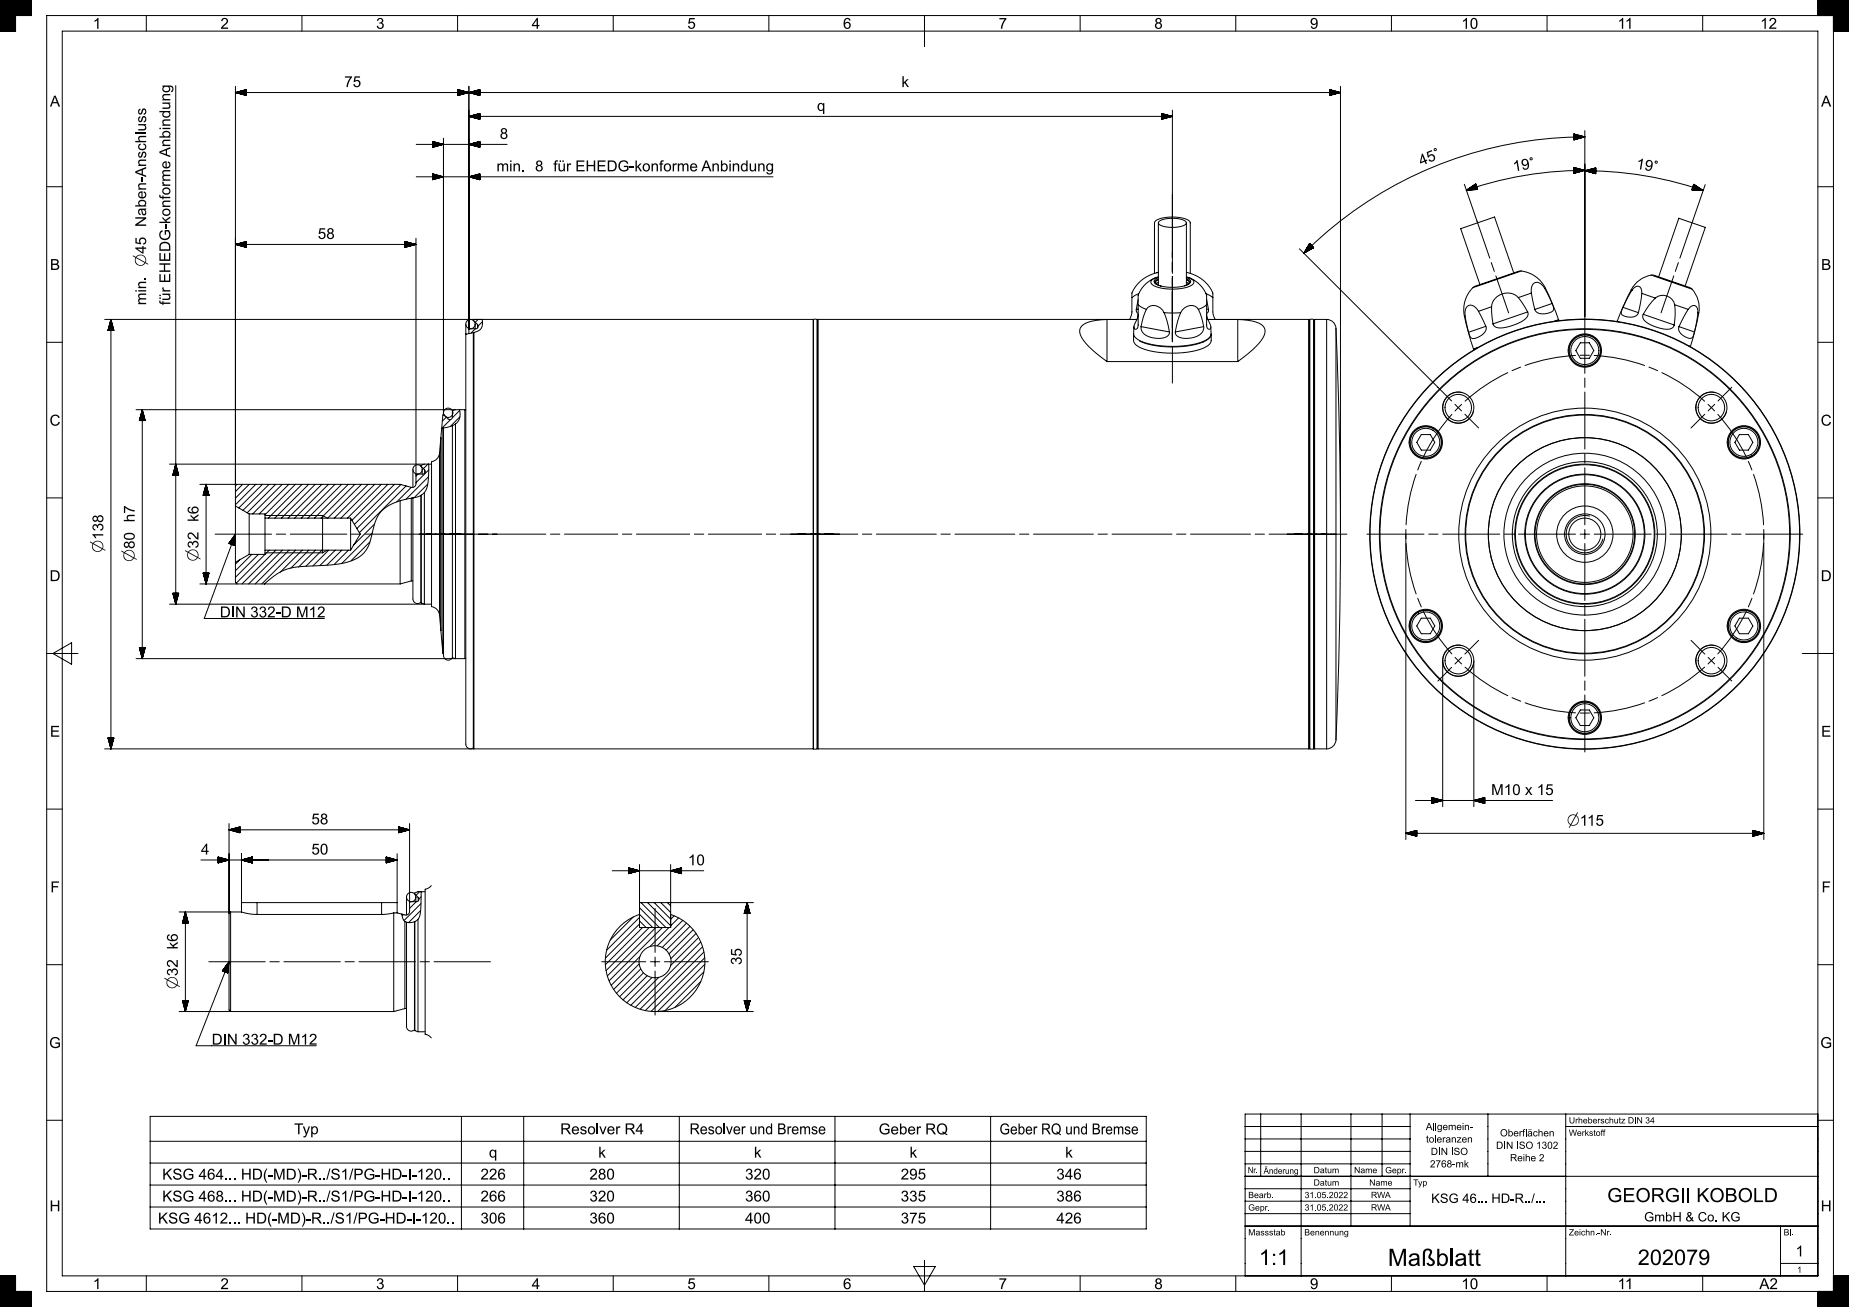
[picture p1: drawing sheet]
<svg xmlns="http://www.w3.org/2000/svg" width="594mm" height="420mm" viewBox="0 0 594 420" stroke-linecap="round" stroke-linejoin="round" font-family="sans-serif">
<defs><g id="words">
<text font-size="7.7" x="445.8" y="406.8">Maßblatt</text>
<g font-size="7">
<text x="404.4" y="406.5">1:1</text>
<text x="526.1" y="406.5">202079</text>
</g>
<text font-size="6.3" x="516.3" y="386.3">GEORGII KOBOLD</text>
<g font-size="5.4">
<text x="33.2" y="177.6" transform="rotate(-90 33.2 177.6)">⌀138</text>
<text x="43.3" y="180.6" transform="rotate(-90 43.3 180.6)">⌀80 h7</text>
<text x="63.8" y="180.4" transform="rotate(-90 63.8 180.4)">⌀32 k6</text>
<text x="503.3" y="265.3">⌀115</text>
<text x="57.1" y="317.8" transform="rotate(-90 57.1 317.8)">⌀32 k6</text>
</g>
<g font-size="4.9">
<text x="29.8" y="9.3">1</text>
<text x="70.8" y="9.3">2</text>
<text x="120.8" y="9.3">3</text>
<text x="170.8" y="9.2">4</text>
<text x="220.8" y="9.2">5</text>
<text x="270.8" y="9.3">6</text>
<text x="320.8" y="9.2">7</text>
<text x="370.8" y="9.3">8</text>
<text x="420.8" y="9.3">9</text>
<text x="469.5" y="9.3">10</text>
<text x="519.6" y="9.3">11</text>
<text x="565.5" y="9.3">12</text>
<text x="110.6" y="28">75</text>
<text x="289.6" y="28">k</text>
<text x="16" y="34.3">A</text>
<text x="262.4" y="35.7">q</text>
<text x="585" y="34.3">A</text>
<text x="160.5" y="44.7">8</text>
<text x="456.6" y="53.4" transform="rotate(-22 456.6 53.4)">45°</text>
<text x="159.5" y="55.1">min. 8 für EHEDG-konforme Anbindung</text>
<text x="486.3" y="55.2" transform="rotate(-10 486.3 55.2)">19°</text>
<text x="525.4" y="54.2" transform="rotate(10 525.4 54.2)">19°</text>
<text x="102.1" y="76.8">58</text>
<text x="16" y="86.7">B</text>
<text x="585" y="86.7">B</text>
<text x="47" y="98.1" transform="rotate(-90 47 98.1)">min. ⌀45 Naben-Anschluss</text>
<text x="54.7" y="98.1" transform="rotate(-90 54.7 98.1)">für EHEDG-konforme Anbindung</text>
<text x="15.9" y="136.8">C</text>
<text x="584.9" y="136.8">C</text>
<text x="15.9" y="186.7">D</text>
<text x="584.9" y="186.7">D</text>
<text x="70.6" y="198.4">DIN 332-D M12</text>
<text x="16" y="236.7">E</text>
<text x="585" y="236.7">E</text>
<text x="479" y="255.5">M10 x 15</text>
<text x="100" y="264.9">58</text>
<text x="64.6" y="274.6">4</text>
<text x="100" y="274.6">50</text>
<text x="221" y="278.1">10</text>
<text x="16.2" y="286.7">F</text>
<text x="585.2" y="286.7">F</text>
<text x="238.3" y="310.1" transform="rotate(-90 238.3 310.1)">35</text>
<text x="68" y="335.7">DIN 332-D M12</text>
<text x="15.8" y="336.8">G</text>
<text x="584.8" y="336.8">G</text>
<text x="94.5" y="364.5">Typ</text>
<text x="180" y="364.5">Resolver R4</text>
<text x="221.5" y="364.5">Resolver und Bremse</text>
<text x="282.3" y="364.5">Geber RQ</text>
<text x="321.1" y="364.5">Geber RQ und Bremse</text>
<text x="157.1" y="372">q</text>
<text x="192.2" y="372">k</text>
<text x="242.2" y="372">k</text>
<text x="292.2" y="372">k</text>
<text x="342.2" y="372">k</text>
<text x="52.1" y="379.1">KSG 464... HD(-MD)-R../S1/PG-HD-I-120..</text>
<text x="154.4" y="379">226</text>
<text x="189.4" y="379">280</text>
<text x="239.4" y="379">320</text>
<text x="289.4" y="379">295</text>
<text x="339.4" y="379">346</text>
<text x="15.9" y="389.2">H</text>
<text x="52.1" y="386.1">KSG 468... HD(-MD)-R../S1/PG-HD-I-120..</text>
<text x="154.4" y="386.1">266</text>
<text x="189.4" y="386.1">320</text>
<text x="239.4" y="386.1">360</text>
<text x="289.4" y="386.1">335</text>
<text x="339.4" y="386.1">386</text>
<text x="584.9" y="389.2">H</text>
<text x="50.7" y="393.2">KSG 4612... HD(-MD)-R../S1/PG-HD-I-120..</text>
<text x="154.4" y="393.2">306</text>
<text x="189.4" y="393.2">360</text>
<text x="239.4" y="393.2">400</text>
<text x="289.4" y="393.2">375</text>
<text x="339.4" y="393.2">426</text>
<text x="576.8" y="403.8">1</text>
<text x="29.8" y="414.3">1</text>
<text x="70.8" y="414.3">2</text>
<text x="120.8" y="414.3">3</text>
<text x="170.8" y="414.2">4</text>
<text x="220.8" y="414.2">5</text>
<text x="270.8" y="414.3">6</text>
<text x="320.8" y="414.2">7</text>
<text x="370.8" y="414.3">8</text>
<text x="420.8" y="414.3">9</text>
<text x="469.5" y="414.3">10</text>
<text x="519.6" y="414.3">11</text>
<text x="565.2" y="414.3">A2</text>
</g>
<g font-size="4.2">
<text x="459.8" y="386.6">KSG 46... HD-R../...</text>
<text x="528.2" y="392.5">GmbH &amp; Co. KG</text>
</g>
<g font-size="3.2">
<text x="458" y="363.2">Allgemein-</text>
<text x="481.9" y="365.2">Oberflächen</text>
<text x="458.1" y="367.1">toleranzen</text>
<text x="459.6" y="371.1">DIN ISO</text>
<text x="480.6" y="369.2">DIN ISO 1302</text>
<text x="459.4" y="375.1">2768-mk</text>
<text x="485.1" y="373.2">Reihe 2</text>
</g>
<g font-size="2.8">
<text x="504" y="361">Urheberschutz DIN 34</text>
<text x="504" y="365">Werkstoff</text>
<text x="400.9" y="377">Nr.</text>
<text x="405.9" y="377.2">Änderung</text>
<text x="422" y="377">Datum</text>
<text x="435" y="377">Name</text>
<text x="445" y="377">Gepr.</text>
<text x="422" y="381">Datum</text>
<text x="439.9" y="381">Name</text>
<text x="454" y="381">Typ</text>
<text x="401" y="385">Bearb.</text>
<text x="401" y="389">Gepr.</text>
<text x="419.1" y="385">31.05.2022</text>
<text x="419.1" y="389">31.05.2022</text>
<text x="440.4" y="385">RWA</text>
<text x="440.4" y="389">RWA</text>
<text x="401" y="397">Massstab</text>
<text x="419" y="397">Benennung</text>
<text x="504" y="397">Zeichn.-Nr.</text>
<text x="573" y="397">Bl.</text>
<text x="577.3" y="409">1</text>
</g>
</g></defs>
<g fill="none" stroke="#000" stroke-width=".32">
<path d="M0 .1h10M0 10h5M0 9.9h5M0 9.8h5M0 9.7h5M0 9.6h5M0 9.5h5M0 9.4h5M0 9.3h5M0 9.2h5M0 9.1h5M0 9h5"/>
<path d="M0 8.9h5M0 8.8h5M0 8.7h5M0 8.6h5M0 8.5h5M0 8.4h5M0 8.3h5M0 8.2h5M0 8.1h5M0 8h5M0 7.9h5M0 7.8h5"/>
<path d="M0 7.7h5M0 7.6h5M0 7.5h5M0 7.4h5M0 7.3h5M0 7.2h5M0 7.1h5M0 7h5M0 6.9h5M0 6.8h5M0 6.7h5M0 6.6h5"/>
<path d="M0 6.5h5M0 6.4h5M0 6.3h5M0 6.2h5M0 6.1h5M0 6h5M0 5.9h5M0 5.8h5M0 5.7h5M0 5.6h5M0 5.5h5M0 5.4h5"/>
<path d="M0 5.3h5M0 5.2h5M0 5.1h5M0 5h5M0 4.9h10M0 4.8h10M0 4.7h10M0 4.6h10M0 4.5h10M0 4.4h10M0 4.3h10M0 4.2h10"/>
<path d="M0 4.1h10M0 4h10M0 3.9h10M0 3.8h10M0 3.7h10M0 3.6h10M0 3.5h10M0 3.4h10M0 3.3h10M0 3.2h10M0 3.1h10M0 3h10"/>
<path d="M0 2.9h10M0 2.8h10M0 2.7h10M0 2.6h10M0 2.5h10M0 2.4h10M0 2.3h10M0 2.2h10M0 2.1h10M0 2h10M0 1.9h10M0 1.8h10"/>
<path d="M0 1.7h10M0 1.6h10M0 1.5h10M0 1.4h10M0 1.3h10M0 1.2h10M0 1.1h10M0 1h10M0 .9h10M0 .8h10M0 .7h10M0 .6h10"/>
<path d="M0 .5h10M0 .4h10M0 .3h10M0 .2h10M5 5v5h-5v-10h10v5h-10M20 10h564v400h-564zM47 5v5M97 5v5M147 5v5M197 5v5M247 5v5M297 5v10"/>
<path d="M347 5v5M397 5v5M447 5v5M497 5v5M547 5v5M584 .1h10M584 5v-5h10v10h-5M584 4.9h10M584 4.8h10M584 4.7h10M584 4.6h10M584 4.5h10"/>
<path d="M584 4.4h10M584 4.3h10M584 4.2h10M584 4.1h10M584 4h10M584 3.9h10M584 3.8h10M584 3.7h10M584 3.6h10M584 3.5h10M584 3.4h10M584 3.3h10"/>
<path d="M584 3.2h10M584 3.1h10M584 3h10M584 2.9h10M584 2.8h10M584 2.7h10M584 2.6h10M584 2.5h10M584 2.4h10M584 2.3h10M584 2.2h10M584 2.1h10"/>
<path d="M584 2h10M584 1.9h10M584 1.8h10M584 1.7h10M584 1.6h10M584 1.5h10M584 1.4h10M584 1.3h10M584 1.2h10M584 1.1h10M584 1h10M584 .9h10"/>
<path d="M584 .8h10M584 .7h10M584 .6h10M584 .5h10M584 .4h10M584 .3h10M584 .2h10M589 10h5M589 9.9h5M589 9.8h5M589 9.7h5M589 9.6h5"/>
<path d="M589 9.5h5M589 9.4h5M589 9.3h5M589 9.2h5M589 9.1h5M589 9h5M589 8.9h5M589 8.8h5M589 8.7h5M589 8.6h5M589 8.5h5M589 8.4h5"/>
<path d="M589 8.3h5M589 8.2h5M589 8.1h5M589 8h5M589 7.9h5M589 7.8h5M589 7.7h5M589 7.6h5M589 7.5h5M589 7.4h5M589 7.3h5M589 7.2h5"/>
<path d="M589 7.1h5M589 7h5M589 6.9h5M589 6.8h5M589 6.7h5M589 6.6h5M589 6.5h5M589 6.4h5M589 6.3h5M589 6.2h5M589 6.1h5M589 6h5"/>
<path d="M589 5.9h5M589 5.8h5M589 5.7h5M589 5.6h5M589 5.5h5M589 5.4h5M589 5.3h5M589 5.2h5M589 5.1h5M589 5h5M589 5v410M594 5h-579v410h579"/>
<path d="M56.5 27.5v166.6M75.6 27.7v134.9M75.6 29.7h355M75.6 29.7l3.5 1M75.8 29.8h3.3M76 29.8h3.1M76 29.6h3.1M76.2 29.6h2.9M76.4 29.9h2.7M76.6 29.5h2.5M76.8 30h2.3M76.8 29.4h2.3"/>
<path d="M77 30.1h2.1M77.2 29.3h1.9M77.3 30.2h1.8M77.5 30.2h1.6M77.5 29.2h1.6M77.7 29.2h1.4M77.9 30.3h1.2M78.1 30.4h1M78.1 29.1h1M78.3 29h.8M78.5 30.5h.6M78.7 28.9h.4"/>
<path d="M78.9 30.6h.2M79 30.7h.1M79 28.8h.1M79.1 28.8v1.9M79.1 28.8l-3.5 .9M147.1 28.8l7 1.9M147.1 30.7h.1M147.1 30.6h.3M147.1 30.3h1.3M147.1 30.2h1.8M147.1 30h2.4M147.1 29.8h3.3"/>
<path d="M147.1 28.8h.1M147.1 28.9h.5M147.1 29h.9M147.1 29.1h1.1M147.1 29.1l1.4 .1M147.1 29.2h1.6M147.1 29.3h2M147.1 29.4h2.4M147.1 29.5h2.6M147.1 29.5l3 .1M147.1 29.6h3.2M147.1 28.8v1.9"/>
<path d="M147.8 30.5l-.7 .1M148.2 30.4h-1.1M148.7 30.2l-1.6 .1M149.3 30.1h-2.2M149.9 29.9l-2.8 .1M150.3 29.8l-3.2 .1M150.6 27.7v79.5M150.6 37.4h226M150.6 37.4l3.5 .9M150.8 37.4h3.3M150.8 29.8h3.3M151 37.5h3.1"/>
<path d="M151 29.8h3.1M151 29.6h3.1M151.2 37.6h2.9M151.2 37.3h2.9M151.2 29.6h2.9M151.4 37.2h2.7M151.4 29.9h2.7M151.6 37.7h2.5M151.6 29.5h2.5M151.8 37.7h2.3M151.8 37.1h2.3M151.8 30h2.3"/>
<path d="M151.8 29.4h2.3M152 37.1h2.1M152 30.1h2.1M152.2 37.8h1.9M152.2 29.3h1.9M152.3 36.9h1.8M152.3 30.2h1.8M152.5 37.9h1.6M152.5 36.9h1.6M152.5 30.2h1.6M152.5 29.2h1.6M152.7 38h1.4"/>
<path d="M152.7 29.2h1.4M152.9 36.8h1.2M152.9 30.3h1.2M153.1 38.1h1M153.1 30.4h1M153.1 29.1h1M153.3 38.1h.8M153.3 36.7h.8M153.3 29h.8M153.5 36.6h.6M153.5 30.5h.6M153.7 38.2h.4"/>
<path d="M153.7 28.9h.4M153.9 36.5h.2M153.9 30.6h.2M154 38.3h.1M154 36.5h.1M154 30.7h.1M154 28.8h.1M154.1 28.8v1.9M154.1 36.5v1.8M154.1 36.5l-3.5 .9M154.1 28.8l-7 1.9M373.1 38.3h.1"/>
<path d="M373.1 38.1h1.1M373.1 37.9h1.6M373.1 37.7h2.6M373.1 37.5h3.2M373.1 36.5h.1M373.1 36.5h.3M373.1 36.6h.7M373.1 36.7h.9M373.1 36.7l1.3 .1M373.1 36.8l1.6 .1M373.1 36.9h1.8M373.1 37l2.2 .1"/>
<path d="M373.1 37.1h2.4M373.1 37.2h2.8M373.1 37.3h3M373.1 37.3l3.3 .1M373.1 36.5l3.5 .9M373.1 36.5v1.8M373.6 38.2l-.5 .1M374 38.1l-.9 .1M374.5 38h-1.4M375.1 37.8l-2 .1M375.5 37.7l-2.4 .1M376.1 37.6h-3"/>
<path d="M376.6 35.4v47.4v-20.2M376.6 37.4l-3.5 .9M427.1 30.7h.1M427.1 30.6h.3M427.1 30.3h1.3M427.1 30.2h1.8M427.1 30h2.4M427.1 29.8h3.3M427.1 28.8h.1M427.1 28.9h.5M427.1 29h.9M427.1 29.1h1.1"/>
<path d="M427.1 29.1l1.4 .1M427.1 29.2h1.6M427.1 29.3h2M427.1 29.4h2.4M427.1 29.5h2.6M427.1 29.5l3 .1M427.1 29.6h3.2M427.1 28.8l3.5 .9M427.1 28.8v1.9M427.8 30.5l-.7 .1M428.2 30.4h-1.1M428.7 30.2l-1.6 .1"/>
<path d="M429.3 30.1h-2.2M429.9 29.9l-2.8 .1M430.3 29.8l-3.2 .1M430.6 27.7v143.9M430.6 29.7l-3.5 1M133.7 56.8h114.6M133.7 46.4h29.2M139 56.2l1.4 .1M139 56.3h1.6M139 56.4h2M139 56.5h2.1M139 56.5l2.5 .1"/>
<path d="M139 56.6l2.9 .1M139 56.7h3.1M139 57.7h.1M139 57.6h.6M139 57.4h1.2M139 57.3h1.8M139 57h2.7M139 56.9h3.3M139 47.2h.4M139 47.1h1M139 46.9h1.6M139 46.7h2.5"/>
<path d="M139 46.5h3.1M139 45.5h.1M139 45.5h.2M139 45.6h.6M139 45.7h.8M139 45.7l1.2 .1M139 45.8l1.6 .1M139 45.9h1.8M139 46h2.1M139 46.1h2.3M139 46.1l2.7 .1M139 46.2l3.1 .1"/>
<path d="M139 46.3h3.3M139 45.5l3.5 .9-3.5 .9M139 45.5v1.8M139 55.9v1.8M139 55.9h.1M139 56h.4M139 56.1h.6M139 56.1l1 .1M139 55.9l3.5 .9-3.5 .9M139.2 47.3h-.2M139.4 57.6l-.4 .1M139.8 47.1l-.8 .1"/>
<path d="M140 57.5h-1M140.4 47h-1.4M140.6 57.3l-1.6 .1M141 46.8l-2 .1M141.1 57.2h-2.1M141.3 46.7l-2.3 .1M141.5 57.1h-2.5M141.9 46.6h-2.9M142.1 56.9l-3.1 .1M142.5 44.4v89M150.8 56.9h3.3M150.8 46.3h3.3"/>
<path d="M151 56.7h3.1M151 56.9h3.1M151 46.5h3.1M151 46.3h3.1M151.2 56.7h2.9M151.2 46.6h2.9M151.4 57h2.7M151.4 46.2h2.7M151.6 56.6h2.5M151.6 57.1h2.5M151.6 46.7h2.5M151.8 46.7h2.3"/>
<path d="M151.8 46.1h2.3M152 56.5h2.1M152 57.2h2.1M152 46h2.1M152.2 56.4h1.9M152.2 46.8h1.9M152.3 57.3h1.8M152.3 45.9h1.8M152.5 56.3h1.6M152.5 57.3h1.6M152.5 46.9h1.6M152.5 45.9h1.6"/>
<path d="M152.7 56.3h1.4M152.7 47h1.4M152.9 57.4h1.2M152.9 45.8h1.2M153.1 57.5h1M153.1 47.1h1M153.1 56.2h1M153.3 47.1h.8M153.3 45.7h.8M153.5 57.6h.6M153.5 45.6h.6M153.5 56.1h.6"/>
<path d="M153.7 57.6h.4M153.7 47.2h.4M153.7 56h.4M153.9 47.3h.2M153.9 45.5h.2M154 57.7h.1M154 45.5h.1M154 55.9h.1M154.1 45.5v1.8M154.1 55.9v1.8M154.1 45.5l-3.5 .9 3.5 .9M154.1 55.9l-3.5 .9 3.5 .9"/>
<path d="M470.4 59.2l8.2 23.8M473.4 59.6l.8-.3-1 .4M473.9 59.3l.2-.1-.4 .2M474.1 59.1l.6 1.8M474.1 59.1l-3 2M474.1 59.1l-.1 .1M474.1 59.3l-.6 .2M474.2 59.4l-1.3 .5M474.3 59.7l-2.2 .8M474.3 59.8l-2.4 .8M474.3 59.9l-2.7 .9M474.4 59.9l-3 1"/>
<path d="M474.4 60l-3.2 1M474.4 60l-3.3 1.1M505.6 53.8l3.5 .9-3.5 1zM505.6 53.9h.3M505.6 43.1l3.5 .9-3.5 .9zM505.7 43.1h.2M505.9 55.6l-.2 .1M505.9 44.9h-.2M506.1 54h-.5h.7M506.1 43.2h-.5h.7M506.3 55.5l-.7 .1M506.3 44.8h-.7"/>
<path d="M506.5 54.1h-.9M506.5 43.3h-.9M506.5 55.5h-.9M506.5 44.7h-.9M506.7 54.1h-1.1M506.7 43.3h-1.1l1.3 .1M506.9 44.6l-1.3 .1M506.9 55.4h-1.3h1.1M507 54.2h-1.4M507 43.4l-1.4 .1M507.1 55.3h-1.5M507.1 44.6h-1.5"/>
<path d="M507.2 54.3h-1.6h1.8M507.2 43.5h-1.6h1.8M507.4 55.2l-1.8 .1h1.6M507.4 44.5h-1.8M507.6 54.3l-2 .1M507.6 43.6h-2M507.6 55.2h-2M507.8 43.6l-2.2 .1h2.4M507.8 44.4h-2.2M508 54.4l-2.4 .1M508 55.1h-2.4h2.2M508 44.3h-2.4"/>
<path d="M508.2 54.5h-2.6h2.8M508.2 43.7l-2.6 .1M508.2 55h-2.6M508.4 44.2h-2.8M508.6 54.6h-3M508.6 54.9l-3 .1h2.8M508.6 43.8l-3 .1M508.6 44.1l-3 .1M508.8 43.9h-3.2M508.9 54.7h-3.3M508.9 54.8l-3.3 .1 3.2-.1M508.9 44l-3.3 .1"/>
<path d="M509.1 54.9a116.8 116.8 0 0 1 38.1 6.3M509.1 44a127.6 127.6 0 0 0-90.2 37.4M509.1 54.7a116.9 116.9 0 0 0-38 6.4M509.1 54.7l-3.5 .1M509.1 42v78M509.1 54.9l3.5 .9M509.1 54.9h3.5M509.1 44h-3.5M509.3 54.9h3.3M509.5 55h3.1M509.7 54.7h2.9l-3.1 .1M509.9 55.1h2.7"/>
<path d="M510.1 55.1l2.5 .1M510.1 54.6h2.5M510.5 55.2l2.1 .1h-1.8M510.5 54.5h2.1M510.7 54.5h1.9M511 55.4h1.6M511 54.4h1.6M511.4 55.5h1.2M511.6 55.5l1 .1M511.6 54.2h1M512 55.6l.6 .1M512 54.1h.6"/>
<path d="M512.2 55.7l.4 .1h-.3M512.4 54h.2l-.4 .1M512.5 55.8h.1M512.6 54h.1M512.6 54v1.8M512.6 54l-3.5 .9M512.6 54.3h-1.4M543.9 59.9l2.6 .9M543.9 59.8l2.3 .8M543.9 59.8l2.1 .7M544 59.7l1.7 .6M544 59.6l1.5 .5"/>
<path d="M544.1 59.4l.8 .3M544.1 59.4l.6 .2M544.1 59.2l3.1 2-3.7-.2zM544.2 59.3l.2 .1M545 59.8l-1-.3 1.2 .4M547.8 59.3l-8.1 23.7M15 60h5M75.6 78.5h58M75.6 78.5l3.5-.9v1.9zM75.8 78.6h3.3M75.8 78.5h3.3M76.2 78.7h2.9"/>
<path d="M76.2 78.4h2.9M76.4 78.8h2.7M76.4 78.3h2.7M76.8 78.9h2.3M76.8 78.2h2.3M77.2 79h1.9M77.2 78.1h1.9M77.3 79h1.8M77.3 78.1h1.8M77.7 79.1h1.4M77.7 78h1.4M77.9 79.2h1.2"/>
<path d="M77.9 77.9h1.2M78.3 79.3h.8M78.3 77.8h.8M78.5 79.3h.6M78.7 77.7h.4M78.9 79.4h.2M78.9 77.7h.2M130.1 79.3h.9M130.1 79.1h1.4M130.1 79h2M130.1 78.7h3M130.1 77.6l.3 .1"/>
<path d="M130.1 77.7h.5M130.1 77.8h.9M130.1 77.9h1.3M130.1 78h1.4M130.1 78l1.8 .1M130.1 78.1h2M130.1 78.2h2.4M130.1 78.3h2.8M130.1 78.4h3M130.1 78.4l3.3 .1M130.1 77.6l3.5 .9-3.5 1zM130.4 79.4l-.3 .1"/>
<path d="M130.8 79.3l-.7 .1M131.4 79.2h-1.3M131.9 79l-1.8 .1M132.5 78.9h-2.4M132.9 78.8h-2.8M133.4 78.6l-3.3 .1M133.6 76.5v78.9l-.4 1-1.1 .2M372.1 71.6v20M372.3 71.3a9.3 9.3 0 0 1 8.6-.1l.2 .3a1.31 1.31 0 0 1-1.3 1.1 9.2 9.2 0 0 1-7.6-.7zM381.1 71.6v20M417.4 80l49 48.9M420.4 78.8l.4-.4-.5 .6"/>
<path d="M420.5 78.5l.2-.2-.2 .4M420.7 78.3l1.3 1.3-3.1 1.8zM420.7 78.3h-.1M420.9 78.4l-.8 .9M421 78.5l-1 1M421 78.6l-1.2 1.3M421.1 78.6l-1.5 1.6M421.2 78.8l-2 2.1M421.3 78.8l-2.3 2.4M421.4 78.9l-2.5 2.5M421.4 79l-2.4 2.3M421.5 79.1l-2.1 2"/>
<path d="M421.6 79.2l-1.4 1.4M421.7 79.2l-1.3 1.3M421.7 79.3l-1.1 1.1M421.7 79.3l-1 1M421.8 79.4l-.7 .7M421.9 79.4l-.6 .6M421.9 79.5l-.3 .3M422 79.5l-.2 .2M422 79.6h-.1M471.5 61.1l2.9-1-3.1 1M472.5 60.1l1.8-.5-1.9 .6M474.4 60.9l.3-.1-.5 .1"/>
<path d="M474.4 60.1l-2.7 1M474.5 60.2l-2.6 .9M474.5 60.2l-2.4 .9M474.5 60.3l-2.3 .7M474.5 60.4l-2.1 .6M474.5 60.4l-1.7 .6M474.6 60.5l-1.6 .5M474.6 60.6l-1.2 .4M474.6 60.6l-1 .4M474.6 60.7l-.8 .2M474.6 60.7l-.6 .2M474.7 60.9h-.1"/>
<path d="M474.7 60.9l-3.6 .2M539.3 70.1h.1M539.3 70.1l-6.5 18.9M539.3 70.1l8.5 3-6.4 18.8M543.6 60.9l.4 .1M543.6 60.8l.6 .2M543.6 60.8l.8 .3M543.6 61h.2M543.7 60.6l1.5 .5M543.7 60.5l1.9 .6M543.7 60.4l2.3 .8M543.8 60.4l2.4 .8"/>
<path d="M543.8 60.3l2.8 .9M543.8 60.2l3 1M543.8 60.1l3.4 1.1M544.6 61.1l-1-.4 1.4 .4M546.7 60.9l-2.8-.9 3.1 1.1M584 60h5M363.6 95.6v4.9l-.7 2.2M365 99.4l.1 .8 .5 .5M365.6 96.3l-.6 3.1M365.6 97.9l2.7 1.5M365.6 94.9v3M365.6 97.9v6.9l-.3 .7-.6 .3-.4-.3v-.7l1.1-2.6 .2-1.2"/>
<path d="M365.6 99.3l-.6 .1M365.8 94.3l-2.2 1.3M368.3 99.4a3.3 3.3 0 0 1 5.7 1.1M368.3 99.4l-1 2.5-.7 3.1M370.9 87.9v-16.3a3.7 3.7 0 0 1 3.5-1.7 12.2 12.2 0 0 1 7.5 1l.5 .7v16.3M370.9 87.9a10.7 10.7 0 0 0-7.3 6.5v1.2M371.3 89.2a9.7 9.7 0 0 0-5.7 5.7M371.3 89.2h.1M371.8 90.9l-.2 .1M372.1 88.9l-.8 .3M372.1 87.5l-.5 .1M372.1 89.2a1.5 1.5 0 0 0-1.3 1.4 5.3 5.3 0 0 0 4.5 1.7h1.3"/>
<path d="M372.1 89.6a1.3 1.3 0 0 0-1.1 1.1 2.29 2.29 0 0 0 2 1.2M372.1 89.9l-1.1 1M372.1 87.5l-1.2 .4M372.1 90.8l-.8 .4M376.6 93.6v11.7M376.6 81v6.9M376.6 93.9v6.8M376.6 84.3v3M376.6 89.4v3M381.1 90.8l.9 .3-.4-.2M381.1 89.2a1.3 1.3 0 0 1 1.2 1.7l-1.6 .9-4.1 .5M381.1 89.6l.6 .4 .5 .7"/>
<path d="M381.1 89.9l1.1 1M381.1 87.5l1.3 .4M381.1 88.9l.9 .3M382 89.2a9.7 9.7 0 0 1 5.6 5.7M382 89.2a1.6 1.6 0 0 1 1.4 1.9 9.3 9.3 0 0 1-6.8 1.8 9.3 9.3 0 0 1-6.8-1.8 1.12 1.12 0 0 1 .8-1.5l.7-.4M382.2 90.7a1.81 1.81 0 0 1-1.6 1.1M382.2 90.7h.1M382.4 87.9a10.7 10.7 0 0 1 7.2 6.5v1.2M385 99.4a3.3 3.3 0 0 0-5.7 1.1M385 99.4l1 2.5 .7 3.1M387.4 94.3l2.2 1.3M387.6 97.9v6.8l.3 .8 .6 .3 .4-.3 .1-.7-1.1-2.6-.3-1.2"/>
<path d="M387.6 94.9v3M387.6 97.9l-2.6 1.5M387.6 99.3l.6 .1M387.6 96.3l.6 3.1M388.2 99.4l-.1 .8-.5 .5M389.6 95.6v4.9l.8 2.2M419.5 80.4l1.6-1.7-1.8 2M419.9 80.8l1.7-1.7-1.9 1.8M473.2 92.4a10 10 0 0 0-2.8 9.2M479.1 84.4l1 2.8M479.2 98.6l-4.2 1.4M479.2 98.6l.4 5.5"/>
<path d="M480.5 88.6l4.1 11.9M486.3 87.7l-6.2-18-7.5 2.6-3.3 1.2 6.1 17.9M487.8 95.6l3 4.6M487.8 95.6a5.1 5.1 0 0 0-5.2-1.1 5.1 5.1 0 0 0-3.4 4.1M488.7 87.1a10 10 0 0 1 7.8 5.5M488.7 87.1l-.9 .1-13.5 4.6-1.1 .6M488.7 87.1l-15.5 5.3M492 94.2l-4.2 1.4M492 94.2l1.1 5.2M496.3 92.7l2.3 4.8M496.3 92.7a2.63 2.63 0 0 0-3.5-1.7l-.8 1.4v1.8M496.5 92.6l2.2 5 2 5.1"/>
<path d="M496.5 92.6l-.2 .1M498.6 97.5l.5 2-.5 .6-.8 .4-1.6 .3h-1.5l-1.1-.5-.5-.9M498.6 97.5l-5.5 1.9M521.4 98.8l-.6 1.9 .4 .5 .7 .4 1.6 .3 1.4-.1 .9-.5 .5-.8M521.4 98.8l4.9 1.7M524 93.1l-2.4 5-2.1 5.1M524 93.1l.3 .1M524.3 93.2l-2.9 5.6M524.3 93.2a1.82 1.82 0 0 1 2.6-.9l.5 1.2v.8M527.4 94.3l4.4 1.5M527.4 94.3l-1.1 6.2M530.5 88.4a9 9 0 0 0-6.5 4.7"/>
<path d="M530.5 88.4a53.5 53.5 0 0 1 10 3.2l2.5 .9 .6 .4M530.5 88.4l13.1 4.5M531.8 95.8a22 22 0 0 0-3.9 5.2M531.8 95.8a3.8 3.8 0 0 1 6.2 2.1M537.7 88.6l-4.1 11.9M538 97.9a21.8 21.8 0 0 1-.2 6.5M538 97.9l4.3 1.5M539.2 84.4l-1 2.8M542.3 99.4l-2.9 5.6M542.3 99.4a1.82 1.82 0 0 1 2.6-.9l.5 1.2v.8M543.6 92.9a9 9 0 0 1 2.1 7.7M15 110h5"/>
<path d="M33.6 102.6h227.7M34.7 106.1h1.9M34.7 106.1h.1M34.8 105.9v.2M34.9 105.5v.6M35 105.1v1M35 104.9v1.2M35.1 104.5v1.6M35.2 104.4v1.7M35.3 104v2.1M35.3 103.8v2.3M35.4 103.4v2.7"/>
<path d="M35.5 103v3.1M35.6 102.8v3.3M35.6 102.6v138M35.6 102.6l-.9 3.5M35.6 102.6l1 3.5M35.7 103v3.1M35.8 103.2v2.9M35.9 103.6v2.5M36 104v2.1M36 104.2v1.9M36.1 104.5v1.6M36.2 104.7v1.4"/>
<path d="M36.3 105.1v1M36.3 105.3v.8M36.4 105.7v.4M36.5 106.1h.1M149.6 107.4v128a10.6 10.6 0 0 0 .3 4.6 1.5 1.5 0 0 0 2.1 .3M149.6 104.1v3.3M152 106.9v133.5l.2 .2v-69M152 102.8v.2M152.1 106.9l-2.5 .5M152.1 103h.1M152.1 103l1.3 1.3M152.2 102.6l-.1 .4"/>
<path d="M152.2 106.9v64.7M152.2 106.9h-.2M152.6 104.1v1.5l-1.3 1.4M153.4 104.3l.2 .5-.5 .8h-2.3l-.2 .2M153.4 104.3v1.1M153.6 102.6l-.9 1M154.9 102.6l.1 1.8-.4 1.1-.8 .8-1.6 .6M154.9 103.4l-1.3 1.3M261.3 102.6v138M261.3 102.6h1.2M261.3 102.6h.1M262.5 102.6v138"/>
<path d="M262.5 102.6l.1 .3M262.6 102.8v137.6l.2 .2M262.8 102.6l-.2 .2M262.8 102.6v138M262.8 102.6h102.4M347.5 104.8a9.9 9.9 0 0 1 6.4-2l1.7-.1v13.5a23.9 23.9 0 0 1-8.5-8.6 2.57 2.57 0 0 1 .4-2.8zM355.6 116.2h42M364.2 107.3a4.3 4.3 0 0 0 3.6 2.8 30.8 30.8 0 0 0 19.6-.8 2.64 2.64 0 0 0 1.7-2v2.1a4.3 4.3 0 0 1-3.6 2.9 30.8 30.8 0 0 1-19.7-.8 2.65 2.65 0 0 1-1.6-2.1zM364.3 105l-.1 2.4M366.6 105l.1 1.2 .7 1 1.3 .8 1.8 .6 1.9 .1 1.9-.3 1-.6 .4-1.1M366.6 105l9.1 1.7M374 100.5l1 2.8 .7 3.4"/>
<path d="M374 100.5h5.3M376.6 111.3v11.8M376.6 109v-20.2v20.9M376.6 106.8v3M379.3 100.5l-1 2.8-.7 3.4M386.7 105l-.2 1.2-.7 1.1-1.2 .7-1.8 .6-2.1 .1-1.7-.3-1.1-.7-.3-1M386.7 105l-9.1 1.7M388 102.6h32.4M389 105l.1 2.2M389.1 107.4a4.2 4.2 0 0 1-3.7 2.9 31.5 31.5 0 0 1-19.3-.7M397.6 102.7l3.3 .2a6.5 6.5 0 0 1 5.3 2.5 4.9 4.9 0 0 1-1.8 4.9l-2.1 2.2-4.7 3.7zM420.4 102.6l.2 .2"/>
<path d="M420.4 102.6v138M420.6 102.8v137.6l-.2 .2M420.8 102.6h1.2M420.8 102.6v138M420.8 102.6l-.2 .3M422 102.6v138M422 102.6l.1 .3M422.1 102.8v137.5l.2 .3M422.3 102.6l-.2 .2M422.3 102.6v138M422.3 102.6h3.9M426.2 102.6a3 3 0 0 1 3 2.9"/>
<path d="M426.2 102.6v138M429.2 105.5l1.1 32.9 .3 33-.3 33.4-1.1 33M429.2 105.5v132.3M470.4 101.6l1.3 5.3 1.7 5.3M470.7 101.5l-.3 .1M470.7 101.5l1.1 5.3M473.4 112.2h.1M473.4 112.2v.1M473.4 112.3v.2M474.5 111.9l-1.1 .4M474.9 111.6l-1.5 .6M475 100l2.3 4.9"/>
<path d="M475 100a2.63 2.63 0 0 0-3.5-1.6l-.8 1.3v1.8M477.3 104.9l.1 1-.5 1-1.1 1-1.6 .7-.9 .2-.6-.2-.9-1.8M477.3 104.9l-5.5 1.9M484.4 119.7l-6.7 3.8-4.1 3-2.9 2.4M488.5 118l-2.7 1.1M490.8 100.2v1.2l-.8 1.1-1.6 1-2.4 1-2.4 .7-2 .2-1.4-.4-.6-.9M490.8 100.2l-11.2 3.9M500.7 102.7h.1M500.7 102.7v.1M500.7 102.7l-1.6 .6M500.7 102.8l-1 .4M500.7 102.8l.1 .2"/>
<path d="M506.1 114.2l-7.6 .9-4.9 1.2-3.7 1.1M507.6 114.2h3M507.7 110.1h2.9l1.4 2.5-1.4 2.5h-2.9l-1.5-2.5zM512.1 114.2l3.8 .4 5.1 .8 7.3 2M519.5 103.2l.7 .2M519.5 103.2v.1M527.9 101l-.1 1.1 .7 1.1 1.4 1 2.2 .9 2.3 .6 1.7 .1 1.1-.4 .6-1M527.9 101l9.9 3.4M529.7 118l2.8 1.1M533.9 119.7l3.4 1.8 4.3 2.7 6 4.7M539.4 105l-.1 .9 .5 1.1 1 .9 1.4 .7 .8 .1 .6-.1 .8-1.9M539.4 105l5 1.7"/>
<path d="M542.4 111.1l.7 .2M543.1 111.3v.1M545.4 100.5l-1 6.2M545.4 100.5l.3 .1M545.7 100.6l-1.1 5.4-1.5 5.3M584 110h5M43.7 131.6h105.6M44.8 134.9v.2M44.9 134.7v.4M45 134.3v.8M45 134.1v1M45.1 133.7v1.4"/>
<path d="M45.3 133.4v1.7M45.3 133.2v1.9M45.4 132.8v2.3M45.5 132.6v2.5M45.6 132.2v2.9M45.7 131.8v3.3M45.7 131.6v80M45.7 131.6l-.9 3.5h1.8M45.7 131.6l.9 3.5M45.8 131.8v3.3M45.9 132.2v2.9M45.9 132.4v2.7"/>
<path d="M46 132.8v2.3M46.1 133v2.1M46.2 133.4v1.7M46.3 133.7v1.4M46.3 133.9v1.2M46.4 134.3v.8M46.5 134.5v.6M46.6 134.9v.2M46.6 135.1h.1M142.3 137.6v72.3M142.5 137.5v69.4a10.6 10.6 0 0 0 .3 4.6 1.5 1.5 0 0 0 2.5-.2M142.5 132.6v.6"/>
<path d="M143.4 134l-1.3 1.4M144.8 134.8l-2.9 2.9 .4-.1M145.4 136.8l-3.1 .8M145.6 131.8l-.3 .3M146.3 131.6l-1 .3v2.4l-.5 .5h-.6l-1.6-1.5h-.3l-.7 7.3M146.3 136.2v75.4l-1-.2v-74.6M146.3 136.2l-1 .6M147.6 131.6l.1 2.7-.5 1.1-.9 .8M147.7 131.9l-2.4 2.4M147.7 133.9l-3 3.1M149.3 131.6v80M149.3 131.6l.3 .2"/>
<path d="M456.6 139.6h2.9l1.4 2.5-1.4 2.5h-2.9l-1.4-2.5zM466.4 133.2l-4.7 6-2.7 4.3-1.8 3.4M467.4 129.9l2.1 2.2M469.5 129.9l-2.1 2.2M469.8 126.2a5 5 0 0 0-6.2 3.5 5 5 0 0 0 3.6 6.1 5 5 0 0 0 6.1-3.5M470.6 133.1l4.4 4.4M509.1 121.5v3M509.1 126v18.3M547.7 133.1l-4.5 4.4M548.7 129.9l2.1 2.2M550.9 129.9l-2.2 2.2M551.1 126.2a5 5 0 0 0-6.1 3.5 5 5 0 0 0 3.5 6.1 5 5 0 0 0 6.1-3.5"/>
<path d="M551.9 133.2l2.4 2.9 3 4.1 3.7 6.7M556.3 124.4l-4.4 4.5M558.8 139.6h2.9l1.4 2.5-1.4 2.5h-2.9l-1.5-2.5zM15 160h5M54.5 149.1h84.1M55.6 152.4v.2M55.6 152.2v.4M55.7 151.8v.8M55.9 151.4v1.2M55.9 151.2v1.4M56 150.9v1.7M56.1 150.7v1.9"/>
<path d="M56.2 150.3v2.3M56.3 149.9v2.7M56.3 149.7v2.9M56.4 149.3v3.3M56.5 149.1l.9 3.5h-1.9zM56.5 149.3v3.3M56.6 149.7v2.9M56.7 149.9v2.7M56.8 150.3v2.3M56.9 150.7v1.9M56.9 150.9v1.7M57 151.2v1.4"/>
<path d="M57.1 151.4v1.2M57.2 151.8v.8M57.3 152.2v.4M57.3 152.4v.2M64.2 155.6h64.3l3.6 1M65.3 159.1h1.8M65.3 159.1h.1M65.4 158.7v.4M65.5 158.3v.8M65.5 158.1v1M65.6 157.7v1.4M65.7 157.5v1.6"/>
<path d="M65.8 157.2v1.9M65.8 157v2.1M66 156.6v2.5M66.1 156.2v2.9M66.1 156v3.1M66.2 155.6v32M66.2 155.6l-.9 3.5M66.2 155.6l.9 3.5M66.3 155.8v3.3M66.3 156v3.1M66.4 156.4v2.7M66.5 156.8v2.3"/>
<path d="M66.6 157v2.1M66.7 157.4v1.7M66.7 157.5v1.6M66.8 157.9v1.2M66.9 158.1v1M67 158.5v.6M67.1 158.9v.2M67.1 159.1h.1M76.1 155.6l-.5 .5M77.9 155.6l-2.3 2.3M80.1 155.6l-4.5 4.5M82.2 155.6l-6.6 6.6"/>
<path d="M84.3 155.6l-7.6 7.6M86.4 155.6l-8.3 8.4M88.5 155.6l-9.1 9.2M90.7 155.6l-9.5 9.5M92.8 155.6l-9.5 9.5M94.9 155.6l-9.8 9.8M97 155.6l-10.8 10.9M99.1 155.6l-10.8 10.9M101.3 155.6l-10.9 10.9M103.4 155.6l-10.9 10.9M105.5 155.6l-10.8 10.9M107.6 155.6l-10.8 10.9"/>
<path d="M109.8 155.6l-10.9 10.9M111.9 155.6l-10.9 10.9M114 155.6l-10.9 10.9M116.1 155.6l-10.8 10.9M118.2 155.6l-10.8 10.9M120.4 155.6l-10.9 10.9M122.5 155.6l-10.9 10.9M124.6 155.6l-11.5 11.6M126.7 155.6l-12.8 12.9M128.8 155.7l-14.2 14.1M130.5 156.2l-15.1 15M132.1 156.6l-4.7 4.7"/>
<path d="M132.6 160v28.6a11.2 11.2 0 0 0 .3 4.7l1.2 .6 1.1-.4M132.6 150.8v5.8M132.7 160l-.6 .1M134.3 152.3l-.7 .7M135.2 159.2l-2.6 .8M135.2 159.2l.1 34.6M135.2 149.7v.1M135.3 149.8h.1M135.3 149.8l1.1 1.2M135.3 159.1l-.1 .1M135.3 159.1v34.7M135.6 150.8v1.5"/>
<path d="M136.3 149.1l-1 .4v.3M136.3 158.3l-1 .8M136.3 158.3v35.8l-1-.3M136.4 151l.2 .5-.5 .8h-2.3l-.2 .2M136.4 151v1.1M137.4 155.6l-4.3 4.3M137.5 149.1l-1.5 1.5M137.7 153.2l-7.3 7.3M137.7 149.1l-.3 6.3-.4 1.7-.7 1.2M137.7 151l-4.1 4.1M141.2 145.6a3.3 3.3 0 0 1-2.6 2.9v46.3a3.3 3.3 0 0 1 2.6 2.8M141.2 145.6v52"/>
<path d="M141.6 140.6v62zM141.6 140.6l-.4 5M454.9 152.4l-1.1 3.7-1.2 5-.9 7.5M456.6 148.3l-1.1 2.7M509.1 145.8v3M509.1 150.3v18.3M561.7 148.3l1.1 2.7M563.3 152.4l2.1 7.4 .8 5 .4 3.8M584 160h5M69.1 171.6h18.2M73.6 174.5v.1M73.7 174.4l-.1 .2"/>
<path d="M74 173.9l-.3 .8 .2-.6M74.3 173.6l-.5 1.1M74.4 173.4l-.5 1.3M74.6 173.1l-.6 1.7M74.8 172.8l-.7 2M75 172.6l-.9 2.2M75.2 172.3l-1 2.5M75.3 172.1l-1 2.8M75.3 175v.2M75.3 174.8l-.1 .4M75.4 174.4l-.3 .8M75.4 173.8l-.4 1.4 .4-1"/>
<path d="M75.5 173.4l-.6 1.7M75.5 171.8l-1.1 3.1M75.5 172.8l-.7 2.3 .7-1.9M75.5 172.6l-.8 2.4M75.6 172l-1 3 1-2.8M75.6 162.6v9M75.6 171.6v9.1M75.6 162.6l4.5 2.5M75.6 171.6l-10 27.1h38.6M75.6 171.6l-2.1 3M75.6 171.6l-.3 3.7-1.8-.7M77 179.9l-1.4 1.4"/>
<path d="M80.1 165.1v13M80.1 165.1h5v1.4M80.1 178.1l-4.5 2.6M80.9 178.1l-5.3 5.3M83 178.1l-7.4 7.4M85.1 166.5v10.3M85.1 165.6h18.5M85.1 177.6h18.5M85.1 176.8v1.3h-5M85.1 166.5h27.5M85.1 176.8h27.5M86.5 176.8l-10.6 10.6"/>
<path d="M88.6 176.8l-10.8 10.8M88.8 171.6h3M90.7 176.8l-10.8 10.8M92.8 176.8l-10.8 10.8M93.3 171.6h18.1M95 176.8l-10.9 10.8M97.1 176.8l-7.2 7.2M99.2 176.8l-5.8 5.8M101.3 176.8l-5.4 5.4M103.5 176.8l-5.2 5.2M103.6 165.6l1.5 .9M103.6 165.6v12"/>
<path d="M105.1 176.8l-1.5 .8M105.6 176.8l-5.1 5.1M107.7 176.8l-5 5M109.8 176.8l-4.8 4.8M111.9 176.8l-4.6 4.6M112.6 166.5v10.3M112.6 166.5l3.1 5.1-3.1 5.2M112.9 171.6h3M117.4 171.6h25.5M118.8 174.2l-6 6M119.6 171.3l-9.8 9.7M120.3 168.4l-6.6 6.7"/>
<path d="M128.5 160.9a10.2 10.2 0 0 0-7.7 6.2l-2.1 7.5-1.5 2.7a13.1 13.1 0 0 1-8.6 4l-13.8 1a20.1 20.1 0 0 0-9.8 5.3h-.1M128.5 160.9v26.7M132.1 160.1l-3.6 .8M132.1 160.1v26.6M135.1 171.6h17.1M141.5 171.6h18.1M144.4 171.6h3.7M153.7 171.6h3M158.2 171.6h17.2M176.9 171.6h3M181.4 171.6h17.1M200 171.6h3"/>
<path d="M204.5 171.6h17.1M223.1 171.6h3M227.6 171.6h17.1M246.2 171.6h3M250.7 171.6h17.1M254 171.6h4.9M256.3 171.6h19.3M260.4 171.6h3M264.9 171.6h4.8M277.1 171.6h3M281.6 171.6h19.2M302.3 171.6h3"/>
<path d="M306.8 171.6h19.2M327.5 171.6h3M332 171.6h19.2M352.7 171.6h3M357.2 171.6h19.3M378 171.6h3M382.5 171.6h19.2M403.2 171.6h3M407.7 171.6h19.2M413.5 171.6h4.9M415.8 171.6h5.5M419.9 171.6h9.3"/>
<path d="M427.3 171.6h5.4M439.1 171.6h18.4M451.6 171.6v98.2M451.7 170.1v3M451.7 174.6l.9 7.6 1.2 5 1.1 3.7M459 171.6h3M463.5 171.6h18.3M483.3 171.6h3M487.8 171.6h18.3M507.6 171.6h3M509.1 170.1v3M509.1 174.6v18.4"/>
<path d="M510.7 165.9a6 6 0 0 0-7.4 4.2 6 6 0 0 0 4.3 7.3 6 6 0 0 0 7.3-4.2M512.1 171.6h18.4M532 171.6h3M536.5 171.6h18.3M556.3 171.6h3M560.8 171.6h18.3M566.6 174.6l-.4 3.9-.8 5-2.1 7.4M566.6 170.1v3M566.6 171.6v98.2M54.5 194.1h84.1M55.5 190.6h1.9l-.9 3.5zM55.5 190.6l.1 .3"/>
<path d="M55.6 190.6v.5M55.7 190.6v.9M55.8 190.6l.1 1.3M55.9 190.6v1.5M56 190.6v1.8M56.1 190.6v2M56.1 190.6l.1 2.4M56.2 190.6l.1 2.8M56.3 190.6v3M56.4 190.6v3.4M56.6 190.6l-.1 3.4M56.6 190.6v3"/>
<path d="M56.7 190.6v2.8M56.8 190.6v2.4M56.9 190.6v2M57 190.6l-.1 1.8M57 190.6v1.5M57.1 190.6v1.3M57.2 190.6v.9M57.3 190.6v.5M57.4 190.6l-.1 .3M64.2 187.6h64.3M65.3 184.1h1.8M65.3 184.1l.9 3.5"/>
<path d="M65.3 184.1v.1M65.3 184.1l.1 .5M65.4 184.1l.1 .9M65.5 184.1v1.1M65.6 184.1v1.5M65.7 184.1v1.7M65.7 184.1l.1 2M65.8 184.1v2.2M65.9 184.1l.1 2.6M66 184.1l.1 3M66.1 184.1v3.2M66.3 184.1v3.4"/>
<path d="M66.4 184.1l-.1 3.2M66.5 184.1l-.1 2.8M66.5 184.1v2.4M66.6 184.1v2.2M66.7 184.1v1.8M66.8 184.1l-.1 1.7M66.8 184.1v1.3M66.9 184.1v1.1M67 184.1v.7M67.1 184.1v.3M67.1 184.1v.1M67.1 184.1l-.9 3.5"/>
<path d="M75.6 180.7v6.4l.5 .5M132.1 186.7l-3.6 .9M132.6 186.7h-.5M141.2 197.6l1.1 12.3M455.5 192.3l1.1 2.7M456.6 198.6h2.9l1.4 2.5-1.4 2.5h-2.9l-1.4-2.5zM457.2 196.4l1.8 3.4 2.7 4.3 4.7 6M509.1 194.5v3M509.1 199v18.3M558.8 198.6h2.9l1.4 2.5-1.4 2.5h-2.9l-1.5-2.5zM561 196.4l-3.7 6.7-3 4.1-2.4 2.9M562.8 192.3l-1.1 2.7"/>
<path d="M15 210h10M17 210l6-3.5v7zM43.7 211.6h105.6M44.8 208.1v.3M44.9 208.1v.5M44.9 208.1l.1 .9M45 208.1v1.1M45.1 208.1v1.5M45.2 208.1l.1 1.8M45.3 208.1v2M45.4 208.1v2.4M45.5 208.1v2.6"/>
<path d="M45.5 208.1l.1 3M45.6 208.1l.1 3.4M45.8 208.1v3.4M45.9 208.1v3M46 208.1l-.1 2.8M46 208.1v2.4M46.1 208.1v2.2M46.2 208.1v1.8M46.3 208.1v1.5M46.4 208.1l-.1 1.3M46.4 208.1v.9M46.5 208.1v.7"/>
<path d="M46.6 208.1v.3M46.6 208.1v.1M46.6 208.1l-.9 3.5M46.6 208.1h-1.8l.9 3.5M142.3 209.9l.2 .2M149.6 211.5l-.3 .1M463.5 212.3v46.9M466.4 214.4l-4.5 4.4M467.4 211.2l2.1 2.2M469.5 211.2l-2.1 2.2M469.8 207.5a5 5 0 0 0-6.2 3.5 5 5 0 0 0 3.6 6.1 5 5 0 0 0 6.1-3.5M470.7 214.4l2.9 2.4 4.1 3 6.7 3.8"/>
<path d="M473.5 212.3v46.9M475 205.8l-4.4 4.4M509.1 218.8v3M543.2 205.8l4.5 4.4M547.6 214.4l-6 4.7-4.3 2.7-3.4 1.8M548.7 211.2l2.2 2.2M550.8 211.2l-2.1 2.2M551.1 207.5a5 5 0 0 0-6.1 3.5 5 5 0 0 0 3.5 6.1 5 5 0 0 0 6.1-3.5M551.9 214.4l4.4 4.4M579 210h10M34.7 237.1h1.9M34.7 237.1l.9 3.5"/>
<path d="M34.7 237.1v.1M34.8 237.1v.3M34.8 237.1l.1 .7M34.9 237.1l.1 1.1M35 237.1v1.3M35.1 237.1v1.7M35.2 237.1v1.8M35.2 237.1l.1 2.2M35.3 237.1v2.4M35.4 237.1v2.8M35.5 237.1v3.2M35.6 237.1v3.4"/>
<path d="M35.7 237.1v3.2M35.8 237.1v3M35.9 237.1v2.6M36 237.1v2.2M36.1 237.1l-.1 2M36.1 237.1v1.7M36.2 237.1v1.5M36.3 237.1v1.1M36.4 237.1l-.1 .9M36.5 237.1l-.1 .5M36.5 237.1v.1M36.6 237.1l-1 3.5"/>
<path d="M429.2 237.8a3 3 0 0 1-3 2.8M485.8 224.2l2.7 1.1M489.9 225.8l3.7 1.2 4.9 1.2 7.6 .9M507.6 229.1h3M507.7 228.1h2.9l1.4 2.5-1.4 2.5h-2.9l-1.5-2.5zM509.1 223.3v18.3M528.3 225.8l-7.3 2.1-5.1 .8-3.8 .4M532.5 224.2l-2.8 1.1M15 260h5M33.6 240.6h227.7M261.3 240.6h.1M261.3 240.6h1.2"/>
<path d="M262.6 240.4l-.1 .2M262.8 240.6h157.6M420.6 240.4l.2 .2M420.8 240.6h1.2M422.1 240.4l-.1 .2M422.3 240.6h3.9M454.7 257.2h44.1M460 256.3l3.5 .9-3.5 1zM460 256.3h.1M460 256.4h.3M460 256.4l.6 .1M460 256.5h.8"/>
<path d="M460 256.6h1.2M460 256.7h1.4M460 256.7l1.8 .1M460 256.8l2.1 .1M460 256.9h2.3M460 257h2.7M460 257.1h2.9M460 257.1l3.3 .1M460 258h.4M460 257.9h1M460 257.6h2M460 257.5h2.5"/>
<path d="M460.3 258.1h-.3M460.8 257.9l-.8 .1M461.4 257.8h-1.4M461.8 257.7h-1.8M462.3 257.5l-2.3 .1M462.9 257.4h-2.9M463.3 257.3h-3.3M473.5 257.2l3.5-.9v1.9zM473.7 257.2h3.3M473.7 257.3h3.3M474 257.1h3M474 257.4h3"/>
<path d="M474.2 257h2.8M474.4 257.5h2.6M474.6 256.9h2.4M474.6 257.5h2.4M474.8 256.9h2.2M475 257.6h2M475.2 256.8h1.8M475.2 257.7h1.8M475.6 256.7h1.4M475.6 257.8h1.4M475.7 256.6h1.3M475.9 257.9h1.1"/>
<path d="M476.1 256.5h.9M476.1 257.9h.9M476.3 256.5h.7M476.5 258h.5M476.7 256.4h.3M476.7 258.1h.3M476.9 256.3h.1M584 260h5M64.6 276.4h63M70.1 275.8l1.8 .1M70.1 275.9l2.2 .1M70.1 276h2.3"/>
<path d="M70.1 276.1h2.7M70.1 276.2h2.9M70.1 276.3h3.3M70.1 277.2h.4M70.1 276.9h1.4M70.1 276.8h2M70.1 276.6h2.5M70.1 275.4l3.5 1-3.5 .9zM70.1 275.4l.3 .1M70.1 275.5l.6 .1M70.1 275.6h.8M70.1 275.7h1.2"/>
<path d="M70.1 275.8h1.4M70.4 277.2l-.3 .1M70.9 277.1h-.8M71.3 277h-1.2M71.9 276.8l-1.8 .1M72.4 276.7h-2.3M73 276.5l-2.9 .1M73.4 276.4l-3.3 .1M73.6 264.7v28.9M73.6 266.7h58M73.6 266.7l3.5 .9M73.8 266.7h3.3"/>
<path d="M74 266.6h3.1M74.2 266.8h2.9M74.2 266.5h2.9M74.3 266.9h2.8M74.5 266.4h2.6M74.7 267h2.4M74.7 266.4h2.4M74.9 267h2.2M75.1 266.3h2M75.3 267.1h1.8M75.5 267.2h1.6M75.5 266.2h1.6"/>
<path d="M75.7 266.1h1.4M75.9 267.3h1.2M76 266h1.1M76.2 267.4h.9M76.2 265.9h.9M76.4 267.4h.7M76.6 265.8h.5M76.8 267.5h.3M76.8 265.8h.3M77 267.6h.1M77.1 265.7v1.9M77.1 265.7l-3.5 1"/>
<path d="M77.6 274.4v18.7M77.6 276.4l3.5-1v1.9zM77.8 276.3h3.3M77.8 276.4h3.3M78.2 276.2h2.9M78.2 276.5h2.9M78.3 276.1h2.8M78.5 276.6h2.6M78.7 276h2.4M78.7 276.7h2.4M78.9 276h2.2M79.1 276.8h2"/>
<path d="M79.3 275.9h1.8M79.3 276.8h1.8M79.7 276.9h1.4M79.7 275.8h1.4M79.9 277h1.2M79.9 275.7h1.2M80.2 277.1h.9M80.2 275.6h.9M80.4 275.6h.7M80.6 277.2h.5M80.8 277.2h.3M80.8 275.5h.3"/>
<path d="M124.1 275.8l1.8 .1M124.1 275.9l2.2 .1M124.1 276h2.3M124.1 276.1h2.7M124.1 276.2h2.9M124.1 276.3h3.3M124.1 277.2h.4M124.1 276.9h1.4M124.1 276.8h2M124.1 276.6h2.5M124.1 275.4l.3 .1M124.1 275.5l.6 .1"/>
<path d="M124.1 275.6h.8M124.1 275.7h1.2M124.1 275.8h1.4M124.1 275.4l3.5 1-3.5 .9zM124.4 277.2l-.3 .1M124.9 277.1h-.8M125.3 277h-1.2M125.9 276.8l-1.8 .1M126.4 276.7h-2.3M127 276.5l-2.9 .1M127.4 276.4l-3.3 .1M127.6 274.4v18.9"/>
<path d="M128.1 267.6h.1M128.1 267.5h.3M128.1 267.4h.8M128.1 267.1h1.8M128.1 267h2.3M128.1 266.8h2.9M128.1 265.7l.3 .1M128.1 265.8h.4M128.1 265.9h.8M128.1 266h1M128.1 266.1h1.4M128.1 266.2h1.6"/>
<path d="M128.1 266.2l2 .1M128.1 266.3l2.3 .1M128.1 266.4h2.5M128.1 266.5h2.9M128.1 266.6h3.1M128.1 265.7l3.5 1M128.1 265.7v1.9M128.7 267.4l-.6 .1M129.3 267.3h-1.2M129.7 267.2h-1.6M130.3 267l-2.2 .1M130.8 266.9h-2.7"/>
<path d="M131.4 266.7l-3.3 .1M131.6 264.7v28.3l-.5 .8-.6 .3-2.9-.8M131.6 266.7l-3.5 .9M196.7 279.8h29.4M201.9 280h3M201.9 278.9h.3M201.9 279h.5M201.9 279.1h.9M201.9 279.2h1.3M201.9 279.3h1.5M201.9 279.3l1.8 .1M201.9 279.4h2"/>
<path d="M201.9 279.5h2.4M201.9 279.6h2.8M201.9 279.7h3M201.9 279.7l3.4 .1M201.9 278.9l3.5 .9-3.5 1zM205.3 279.9h-3.4M205.4 277.8v20.3h10v-20.3M215.4 279.8l3.5-.9v1.9zM215.6 279.9h3.3M215.6 279.8h3.3M216 280h2.9M216 279.7h2.9"/>
<path d="M216.2 279.6h2.7M216.6 279.5h2.3M217 279.4h1.9M217.2 279.4h1.7M217.5 279.3h1.4M217.7 279.2h1.2M218.1 279.1h.8M218.5 279h.4M218.7 278.9h.2M451.6 267.8h115M451.6 267.8l3.5 .9M451.8 267.8h3.3"/>
<path d="M452 267.9h3.1M452 267.7h3.1M452.2 267.6h2.9M452.4 268h2.7M452.6 267.5h2.5M452.8 267.5h2.3M452.8 268.1h2.3M453 268.1h2.1M453.2 267.4h1.9M453.3 268.2h1.8M453.5 267.3h1.6M453.5 268.3h1.6"/>
<path d="M453.7 267.2h1.4M453.9 268.4h1.2M454.1 267.1h1M454.1 268.4h1M454.3 267.1h.8M454.5 268.6h.6M454.7 267h.4M454.9 268.7h.2M455 266.9h.1M455 268.7h.1M455.1 266.9v1.8M455.1 266.9l-3.5 .9"/>
<path d="M563.1 267.6h3M563.1 267.5h2.6M563.1 267.4l2.4 .1M563.1 267.3l2 .1M563.1 267.3h1.6M563.1 267.2h1.4M563.1 267.1h1.1M563.1 267l.9 .1M563.1 266.9l.5 .1M563.1 266.9h.1M563.1 268.7h.1M563.1 268.7h.3"/>
<path d="M563.1 268.4h1.3M563.1 268.2h1.8M563.1 268.1h2.4M563.1 267.8h3.3M563.1 267.7h3.2M563.1 266.9l3.5 .9M563.1 266.9v1.8M563.8 268.6h-.7M564.2 268.4l-1.1 .1M564.7 268.3h-1.6M565.3 268.1l-2.2 .1M565.9 268h-2.8"/>
<path d="M566.3 267.9h-3.2M566.6 267.8l-3.5 .9M57.6 293.1h20M58.6 296.6h1.9M58.6 296.5v.1M58.7 296.1v.5M58.8 295.9v.7M58.9 295.5v1.1M58.9 295.3v1.3M59 295v1.6M59.1 294.6v2M59.2 294.4v2.2"/>
<path d="M59.3 294v2.6M59.4 293.8v2.8M59.5 293.4v3.2M59.5 293.2v3.4M59.6 293.1v32M59.6 293.1l-1 3.5M59.6 293.1l.9 3.5M59.7 293.4v3.2M59.8 293.8v2.8M59.8 294v2.6M59.9 294.4v2.2M60 294.6v2"/>
<path d="M60.1 295v1.6M60.2 295.3v1.3M60.2 295.5v1.1M60.3 295.9v.7M60.4 296.1v.5M60.5 296.5v.1M73.6 293.6l.5-.5v32a1.19 1.19 0 0 1-.5-1.5zM77.6 293.1l2.4 .5 2.6 .3M77.6 290.1h5M82.6 293.9h40M82.6 290.1v3.8M82.6 290.1h40"/>
<path d="M122.6 290.1h5M122.6 290.1v3.8M126.5 293.4l-3.9 .5M126.5 293.4v31.7M127.6 293.3l-1.1 .1M129.1 293.8l.5 1.7 1 .9M129.6 293.9l-.4 .4M130.1 296.1v28M130.6 288.3v5.7M133.1 296.2l.2 35M133.1 287.1v.1M133.2 296.2l-1.4 .3-1.2-.2v29.8a10.7 10.7 0 0 0 .3 4.6l1.2 .7 1-.5"/>
<path d="M133.2 287.2h.1M133.2 287.2l1.1 1.2M133.3 296.1l-.1 .1M133.3 296.1v35.1M133.6 288.3v1.5M133.7 289.8l-2.1 2.1M134.3 295.4l-1 .7M134.3 295.4v36.2M134.3 288.4l.3 .6-.5 .7-2.3 .1-.2 .2M134.3 288.4v1.1M134.8 286.6l-1.1 1.1M135.1 292.6l-3.9 3.9"/>
<path d="M135.2 290.4l-5.4 5.4M135.3 288.2l-.7 .7M135.3 286.6l-.2 6.5-.3 1.4-.5 .9M136.6 286.6h-2.3l-1 .3-.1 .3M138.6 284.6l-1.2 .9-.8 .3v46.5l.8 .3 1.2 .9M201.9 280.6h.5M201.9 280.4h1.5M201.9 280.2h2M202.2 280.7h-.3M202.8 280.5l-.9 .1M203.2 280.4l-1.3 .1M203.5 294.7l-7.4 7.4"/>
<path d="M203.7 280.3h-1.8M204.3 280.1l-2.4 .1M204.7 280l-2.8 .1M205.4 293.9a16 16 0 0 0-7.9 24.6 16 16 0 0 0 25.9 0 16 16 0 0 0-8-24.6M205.4 290.1h36.6M205.4 296.9l-10.9 11M205.4 294.8l-10.5 10.6M205.4 291.7l6.4 6.4M205.4 293.8l4.3 4.3M205.4 295.9l2.2 2.2M205.9 290.1l8 8M206.4 298.1l-11.9 11.9"/>
<path d="M208.1 290.1l7.3 7.3M208.6 298.1l-13.9 13.8M210.2 290.1l5.2 5.2M210.4 291.9v14.2M210.7 298.1l-15.6 15.5M212.3 290.1l3.1 3.1M212.8 298.1l-17.1 17.1M214.4 290.1l1 1M214.9 298.1l-6.1 6.1M216.2 280h2.7M216.6 294.3l-1.2 1.1M216.6 280.1h2.3"/>
<path d="M217 280.2h1.9M217.2 280.3h1.7M217.5 280.4h1.4M217.7 280.4h1.2M218 295l-2.6 2.5M218.1 280.5h.8M218.5 280.6h.4M218.7 280.7h.2M219.3 295.8l-8.2 8.2M220.6 296.7l-7.8 7.8M221.7 297.7l-7.7 7.6M222.7 298.8l-7.8 7.7"/>
<path d="M223.6 300l-8.1 8.1M239.1 293.6h1.9M239.1 293.5v.1M239.2 293.1v.5M239.3 292.9v.7M239.4 292.5v1.1M239.4 292.3v1.3M239.5 292v1.6M239.6 291.6v2M239.7 291.4v2.2M239.8 291v2.6M239.8 290.8v2.8"/>
<path d="M239.9 290.4v3.2M240 290.2v3.4M240 290.1v35M240 290.1l-.9 3.5M240 290.1l1 3.5M240.1 290.4v3.2M240.2 290.8v2.8M240.3 291v2.6M240.4 291.4v2.2M240.4 291.6v2M240.5 292v1.6M240.6 292.3v1.3"/>
<path d="M240.7 292.5v1.1M240.8 292.9v.7M240.8 293.1v.5M240.9 293.5v.1M15 310h5M67.1 309.1h18.1M71.6 311.7l-.1 .2M72 311.3l-.5 .7 .2-.4M72.1 311.1l-.4 1M72.5 310.5l-.7 1.6 .5-1.3M72.6 310.3l-.7 1.9M72.9 310l-.9 2.2"/>
<path d="M73 309.8l-.9 2.4M73.2 312.6h.1M73.2 312.4l-.1 .2M73.2 309.5l-1 2.8M73.3 311.8l-.3 .8 .3-.6M73.3 311.4l-.4 1.2M73.3 311.2l-.5 1.3M73.4 310.8l-.6 1.7M73.4 310.4l-.7 2.1M73.5 310.2l-.9 2.2M73.5 309.2l-1.2 3.1M73.5 309.8l-1 2.6"/>
<path d="M73.5 309.6l-1.1 2.8M73.6 309.2l-1.2 3.1M73.6 309.1l-10.6 26.9h38.6M73.6 309.1l-2.2 2.9 1.8 .7M73.6 309.1l-.4 3.6M86.7 309.1h3M91.2 309.1h18.1M110.8 309.1h3M115.3 309.1h18.2M135 309.1h3M139.5 309.1h18.1M193.3 309.1h14.1"/>
<path d="M205.3 309.7l-8.2 8.2M205.6 307.4l-9.3 9.2M205.8 311.4l-7.8 7.8M206.7 312.6l-7.7 7.7M207.9 313.5l-7.7 7.8M208.9 309.1h3M209.5 314.1l-8.1 8.1M210.4 307.6v3M210.4 312.1v14.1M211.6 314.1l-8.9 8.9M213.4 309.1h14.2M224.4 301.3l-8.9 8.9"/>
<path d="M225.1 315.4l-8.3 8.3M225.1 302.7l-21 21M225.7 304.2l-20.1 20.1M226.1 312.3l-12.4 12.4M226.1 305.9l-18.8 18.8M226.4 307.8l-17.2 17.2M226.4 309.9l-15.1 15.1M584 310h5M57.6 325.1h68.9M58.6 321.6h1.9M58.6 321.6l1 3.5M58.6 321.6h.1"/>
<path d="M58.7 321.6v.4M58.8 321.6v.6M58.8 321.6l.1 1M58.9 321.6v1.2M59 321.6v1.6M59.1 321.6v1.9M59.2 321.6v2.1M59.2 321.6l.1 2.5M59.4 321.6v2.7M59.4 321.6l.1 3.1M59.5 321.6v3.3M59.7 321.6v3.1"/>
<path d="M59.8 321.6v2.7M59.9 321.6l-.1 2.5M59.9 321.6v2.1M60 321.6v1.9M60.1 321.6v1.6M60.2 321.6v1.2M60.3 321.6l-.1 1M60.3 321.6v.6M60.4 321.6v.4M60.5 321.6h.1M60.5 321.6l-.9 3.5M130.1 324.1l-3.6 1"/>
<path d="M130.6 324.1h-.5M133.3 331.2l1 .4M134.3 331.6h2.3M210.4 325.1h31.6M239.1 321.6h1.9M239.1 321.6l.9 3.5M239.1 321.6h.1M239.2 321.6v.4M239.3 321.6v.6M239.3 321.6l.1 1M239.4 321.6v1.2M239.5 321.6v1.6"/>
<path d="M239.6 321.6v1.9M239.7 321.6v2.1M239.7 321.6l.1 2.5M239.8 321.6v2.7M239.9 321.6v3.1M240 321.6v3.3M240.2 321.6l-.1 3.1M240.2 321.6v2.7M240.3 321.6v2.5M240.4 321.6v2.1M240.5 321.6l-.1 1.9M240.6 321.6l-.1 1.6"/>
<path d="M240.6 321.6v1.2M240.7 321.6v1M240.8 321.6v.6M240.9 321.6l-.1 .4M240.9 321.6h.1M241 321.6l-1 3.5M15 360h5M48.2 358.8h320v36.1h-320zM148.2 358.8v36.1M168.2 358.8v36.1M218.2 358.8v36.1M268.2 358.8v36.1"/>
<path d="M318.2 358.8v36.1M405 358v20M418 358v52M434 358v36M444 358v20M453 358v36M478 358v20M503 358v52M584 360h5M584 358h-184v52M48.2 366.8h320M48.2 373.8h320"/>
<path d="M400 378h184M400 362h53M400 366h53M400 370h53M400 374h53M503 362h81M48.2 380.8h320M48.2 387.9h320M400 382h53M400 386h53M400 390h53M400 394h184"/>
<path d="M572 394v16M0 418.9h10M0 418.8h10M0 418.7h10M0 418.6h10M0 418.5h10M0 418.4h10M0 418.3h10M0 418.2h10M0 418.1h10M0 418h10M0 417.9h10"/>
<path d="M0 417.8h10M0 417.7h10M0 417.6h10M0 417.5h10M0 417.4h10M0 417.3h10M0 417.2h10M0 417.1h10M0 417h10M0 416.9h10M0 416.8h10M0 416.7h10"/>
<path d="M0 416.6h10M0 416.5h10M0 416.4h10M0 416.3h10M0 416.2h10M0 416.1h10M0 416h10M0 415.9h10M0 415.8h10M0 415.7h10M0 415.6h10M0 415.5h10"/>
<path d="M0 415.4h10M0 415.3h10M0 415.2h10M0 415.1h10M0 415h10M0 415h10v5h-10v-10h5v5M0 414.9h5M0 414.8h5M0 414.7h5M0 414.6h5M0 414.5h5M0 414.4h5"/>
<path d="M0 414.3h5M0 414.2h5M0 414.1h5M0 414h5M0 413.9h5M0 413.8h5M0 413.7h5M0 413.6h5M0 413.5h5M0 413.4h5M0 413.3h5M0 413.2h5"/>
<path d="M0 413.1h5M0 413h5M0 412.9h5M0 412.8h5M0 412.7h5M0 412.6h5M0 412.5h5M0 412.4h5M0 412.3h5M0 412.2h5M0 412.1h5M0 412h5"/>
<path d="M0 411.9h5M0 411.8h5M0 411.7h5M0 411.6h5M0 411.5h5M0 411.4h5M0 411.3h5M0 411.2h5M0 411.1h5M0 411h5M0 410.9h5M0 410.8h5"/>
<path d="M0 410.7h5M0 410.6h5M0 410.5h5M0 410.4h5M0 410.3h5M0 410.2h5M0 410.1h5M0 419.9h10M0 419.8h10M0 419.7h10M0 419.6h10M0 419.5h10"/>
<path d="M0 419.4h10M0 419.3h10M0 419.2h10M0 419.1h10M0 419h10M47 410v5M97 410v5M147 410v5M197 410v5M247 410v5M293.5 407h7l-3.5 6zM297 405v10"/>
<path d="M347 410v5M397 410v5M447 410v5M497 410v5M547 410v5M572 406h12M584 418.9h10M584 418.8h10M584 418.7h10M584 418.6h10M584 418.5h10M584 418.4h10"/>
<path d="M584 418.3h10M584 418.2h10M584 418.1h10M584 418h10M584 417.9h10M584 417.8h10M584 417.7h10M584 417.6h10M584 417.5h10M584 417.4h10M584 417.3h10M584 417.2h10"/>
<path d="M584 417.1h10M584 417h10M584 416.9h10M584 416.8h10M584 416.7h10M584 416.6h10M584 416.5h10M584 416.4h10M584 416.3h10M584 416.2h10M584 416.1h10M584 416h10"/>
<path d="M584 415.9h10M584 415.8h10M584 415.7h10M584 415.6h10M584 415.5h10M584 415.4h10M584 415.3h10M584 415.2h10M584 415.1h10M584 415h10M584 419.9h10M584 419.8h10"/>
<path d="M584 419.7h10M584 419.6h10M584 419.5h10M584 419.4h10M584 419.3h10M584 419.2h10M584 419.1h10M584 419h10M589 414.9h5M589 414.8h5M589 414.7h5M589 414.6h5"/>
<path d="M589 414.5h5M589 414.4h5M589 414.3h5M589 414.2h5M589 414.1h5M589 414h5M589 413.9h5M589 413.8h5M589 413.7h5M589 413.6h5M589 413.5h5M589 413.4h5"/>
<path d="M589 413.3h5M589 413.2h5M589 413.1h5M589 413h5M589 412.9h5M589 412.8h5M589 412.7h5M589 412.6h5M589 412.5h5M589 412.4h5M589 412.3h5M589 412.2h5"/>
<path d="M589 412.1h5M589 412h5M589 411.9h5M589 411.8h5M589 411.7h5M589 411.6h5M589 411.5h5M589 411.4h5M589 411.3h5M589 411.2h5M589 411.1h5M589 411h5"/>
<path d="M589 410.9h5M589 410.8h5M589 410.7h5M589 410.6h5M589 410.5h5M589 410.4h5M589 410.3h5M589 410.2h5M589 410.1h5M589 410h5v10h-10v-5"/>
<circle cx="151.1" cy="104.1" r="1.5"/>
<circle cx="509.1" cy="112.6" r="5"/>
<circle cx="509.1" cy="112.6" r="5.2"/>
<circle cx="509.1" cy="112.6" r="4.5"/>
<circle cx="509.1" cy="112.6" r="5.4"/>
<circle cx="144" cy="132.6" r="1.5"/>
<circle cx="468.5" cy="131" r="4.3"/>
<circle cx="468.5" cy="131" r="5"/>
<circle cx="549.8" cy="131" r="5"/>
<circle cx="549.8" cy="131" r="4.2"/>
<circle cx="134.1" cy="150.8" r="1.5"/>
<circle cx="458" cy="142.1" r="4.5"/>
<circle cx="458" cy="142.1" r="5"/>
<circle cx="458" cy="142.1" r="5.4"/>
<circle cx="458" cy="142.1" r="5.1"/>
<circle cx="560.2" cy="142.1" r="5.4"/>
<circle cx="560.2" cy="142.1" r="5"/>
<circle cx="560.2" cy="142.1" r="4.5"/>
<circle cx="560.2" cy="142.1" r="5.2"/>
<circle cx="509.1" cy="171.6" r="69"/>
<circle cx="509.1" cy="171.6" r="65.8"/>
<circle cx="509.1" cy="171.6" r="66"/>
<circle cx="509.1" cy="171.6" r="69.1"/>
<circle cx="509.1" cy="171.6" r="40.5"/>
<circle cx="509.1" cy="171.6" r="38.3"/>
<circle cx="509.1" cy="171.6" r="22.3"/>
<circle cx="509.1" cy="171.6" r="38.5"/>
<circle cx="509.1" cy="171.6" r="31"/>
<circle cx="509.1" cy="171.6" r="5.2"/>
<circle cx="509.1" cy="171.6" r="26"/>
<circle cx="509.1" cy="171.6" r="15.5"/>
<circle cx="509.1" cy="171.6" r="16.2"/>
<circle cx="509.1" cy="171.6" r="19.3"/>
<circle cx="509.1" cy="171.6" r="9.1"/>
<circle cx="509.1" cy="171.6" r="6.5"/>
<circle cx="509.1" cy="171.6" r="19.1"/>
<circle cx="509.1" cy="171.6" r="22.5"/>
<circle cx="509.1" cy="171.6" r="16"/>
<circle cx="509.1" cy="171.6" r="23.3"/>
<circle cx="458" cy="201.1" r="4.5"/>
<circle cx="458" cy="201.1" r="5"/>
<circle cx="458" cy="201.1" r="5.4"/>
<circle cx="458" cy="201.1" r="5.1"/>
<circle cx="468.5" cy="212.3" r="4.3"/>
<circle cx="468.5" cy="212.3" r="5"/>
<circle cx="549.8" cy="212.3" r="5"/>
<circle cx="549.8" cy="212.3" r="4.2"/>
<circle cx="560.2" cy="201.1" r="5.4"/>
<circle cx="560.2" cy="201.1" r="5"/>
<circle cx="560.2" cy="201.1" r="5.2"/>
<circle cx="560.2" cy="201.1" r="4.5"/>
<circle cx="509.1" cy="230.6" r="5.2"/>
<circle cx="509.1" cy="230.6" r="5"/>
<circle cx="509.1" cy="230.6" r="5.4"/>
<circle cx="509.1" cy="230.6" r="4.5"/>
<circle cx="132.1" cy="288.3" r="1.5"/>
<circle cx="210.4" cy="309.1" r="5.2"/>
</g>
<use href="#words"/>
</svg>
